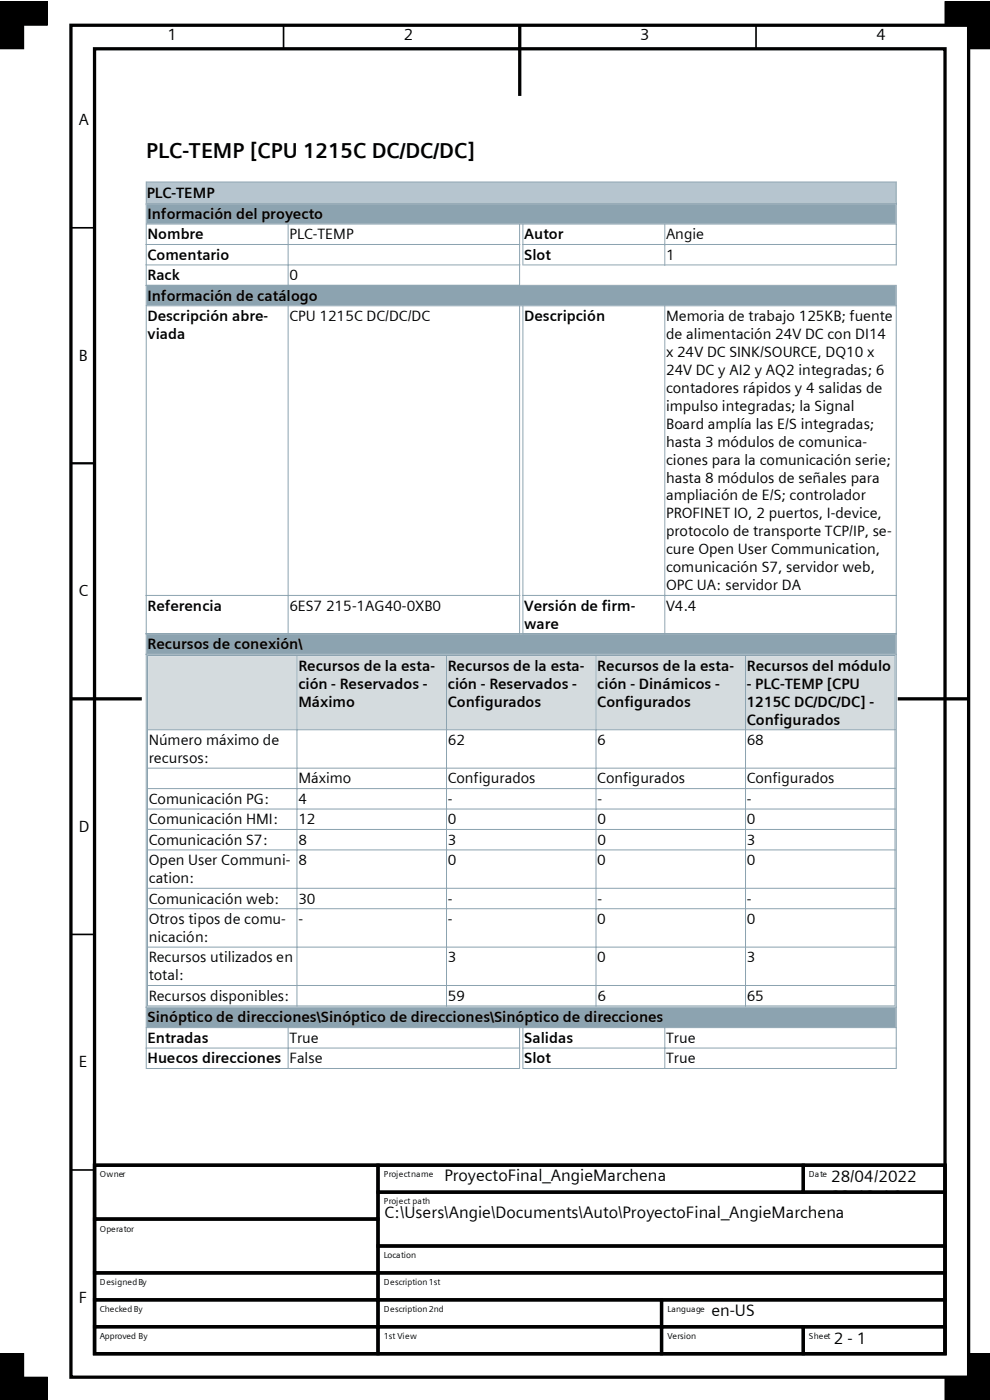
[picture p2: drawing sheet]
<svg xmlns="http://www.w3.org/2000/svg" width="210mm" height="297mm" viewBox="0 0 210 297" stroke-linecap="round" stroke-linejoin="round" font-family="sans-serif">
<defs><g id="words">
<text font-size="4.6" x="31" y="33.5">PLC-TEMP [CPU 1215C DC/DC/DC]</text>
<g font-size="3.5">
<text x="94.3" y="250.5">ProyectoFinal_AngieMarchena</text>
<text x="176.3" y="250.8">28/04/2022</text>
<text x="176.3" y="255">23:13:16</text>
<text x="81.5" y="258.4">C:\Users\Angie\Documents\Auto\ProyectoFinal_AngieMarchena</text>
<text x="150.9" y="279.1">en-US</text>
<text x="176.9" y="285.2">2 - 1</text>
</g>
<g font-size="3.4">
<text x="35.6" y="8.6">1</text>
<text x="85.7" y="8.6">2</text>
<text x="135.8" y="8.6">3</text>
<text x="185.9" y="8.6">4</text>
<text x="16.7" y="26.5">A</text>
<text x="16.7" y="76.5">B</text>
<text x="16.7" y="126.5">C</text>
<text x="16.7" y="176.4">D</text>
<text x="16.7" y="226.4">E</text>
<text x="16.7" y="276.4">F</text>
</g>
<g font-size="3.2">
<text x="31.1" y="41.9">PLC-TEMP</text>
<text x="31.3" y="46.4">Información del proyecto</text>
<text x="31.3" y="50.8">Nombre</text>
<text x="61.4" y="50.8">PLC-TEMP</text>
<text x="111.2" y="50.8">Autor</text>
<text x="141.3" y="50.8">Angie</text>
<text x="31.3" y="55.1">Comentario</text>
<text x="31.3" y="59.4">Rack</text>
<text x="61.4" y="59.4">0</text>
<text x="111.2" y="55.1">Slot</text>
<text x="141.3" y="55.1">1</text>
<text x="31.3" y="63.8">Información de catálogo</text>
<text x="31.3" y="68.1">Descripción abre‐</text>
<text x="31.3" y="71.9">viada</text>
<text x="61.4" y="68.1">CPU 1215C DC/DC/DC</text>
<text x="111.2" y="68.1">Descripción</text>
<text x="141.3" y="68.1">Memoria de trabajo 125KB; fuente</text>
<text x="141.3" y="71.9">de alimentación 24V DC con DI14</text>
<text x="141.3" y="75.7">x 24V DC SINK/SOURCE, DQ10 x</text>
<text x="141.3" y="79.5">24V DC y AI2 y AQ2 integradas; 6</text>
<text x="141.3" y="83.4">contadores rápidos y 4 salidas de</text>
<text x="141.3" y="87.2">impulso integradas; la Signal</text>
<text x="141.3" y="91">Board amplía las E/S integradas;</text>
<text x="141.3" y="94.8">hasta 3 módulos de comunica‐</text>
<text x="141.3" y="98.6">ciones para la comunicación serie;</text>
<text x="141.3" y="102.4">hasta 8 módulos de señales para</text>
<text x="141.3" y="106.2">ampliación de E/S; controlador</text>
<text x="141.3" y="110">PROFINET IO, 2 puertos, I-device,</text>
<text x="141.3" y="113.8">protocolo de transporte TCP/IP, se‐</text>
<text x="141.3" y="117.6">cure Open User Communication,</text>
<text x="141.3" y="121.4">comunicación S7, servidor web,</text>
<text x="141.3" y="125.2">OPC UA: servidor DA</text>
<text x="31.3" y="129.6">Referencia</text>
<text x="61.4" y="129.6">6ES7 215-1AG40-0XB0</text>
<text x="111.2" y="129.6">Versión de firm‐</text>
<text x="141.3" y="129.6">V4.4</text>
<text x="31.3" y="137.7">Recursos de conexión\</text>
<text x="111.2" y="133.4">ware</text>
<text x="63.3" y="142.3">Recursos de la esta‐</text>
<text x="95" y="142.3">Recursos de la esta‐</text>
<text x="126.7" y="142.3">Recursos de la esta‐</text>
<text x="158.4" y="142.3">Recursos del módulo</text>
<text x="63.3" y="146.1">ción - Reservados -</text>
<text x="63.3" y="149.9">Máximo</text>
<text x="95" y="146.1">ción - Reservados -</text>
<text x="95" y="149.9">Configurados</text>
<text x="126.7" y="146.1">ción - Dinámicos -</text>
<text x="126.7" y="149.9">Configurados</text>
<text x="158.4" y="146.1">- PLC-TEMP [CPU</text>
<text x="158.4" y="149.9">1215C DC/DC/DC] -</text>
<text x="158.4" y="153.7">Configurados</text>
<text x="31.5" y="158.1">Número máximo de</text>
<text x="31.5" y="161.9">recursos:</text>
<text x="95" y="158.1">62</text>
<text x="126.7" y="158.1">6</text>
<text x="158.4" y="158.1">68</text>
<text x="63.3" y="166.2">Máximo</text>
<text x="95" y="166.2">Configurados</text>
<text x="126.7" y="166.2">Configurados</text>
<text x="158.4" y="166.2">Configurados</text>
<text x="31.5" y="170.6">Comunicación PG:</text>
<text x="63.3" y="170.6">4</text>
<text x="95" y="170.6">-</text>
<text x="126.7" y="170.6">-</text>
<text x="158.4" y="170.6">-</text>
<text x="31.5" y="174.9">Comunicación HMI:</text>
<text x="31.5" y="179.2">Comunicación S7:</text>
<text x="63.3" y="174.9">12</text>
<text x="63.3" y="179.2">8</text>
<text x="95" y="174.9">0</text>
<text x="95" y="179.2">3</text>
<text x="126.7" y="174.9">0</text>
<text x="126.7" y="179.2">0</text>
<text x="158.4" y="174.9">0</text>
<text x="158.4" y="179.2">3</text>
<text x="31.5" y="183.6">Open User Communi‐</text>
<text x="63.3" y="183.6">8</text>
<text x="95" y="183.6">0</text>
<text x="126.7" y="183.6">0</text>
<text x="158.4" y="183.6">0</text>
<text x="31.5" y="187.4">cation:</text>
<text x="31.5" y="191.7">Comunicación web:</text>
<text x="63.3" y="191.7">30</text>
<text x="95" y="191.7">-</text>
<text x="126.7" y="191.7">-</text>
<text x="158.4" y="191.7">-</text>
<text x="31.5" y="196">Otros tipos de comu‐</text>
<text x="63.3" y="196">-</text>
<text x="95" y="196">-</text>
<text x="126.7" y="196">0</text>
<text x="158.4" y="196">0</text>
<text x="31.5" y="199.9">nicación:</text>
<text x="31.5" y="204.2">Recursos utilizados en</text>
<text x="31.5" y="208">total:</text>
<text x="95" y="204.2">3</text>
<text x="126.7" y="204.2">0</text>
<text x="158.4" y="204.2">3</text>
<text x="31.5" y="212.3">Recursos disponibles:</text>
<text x="95" y="212.3">59</text>
<text x="126.7" y="212.3">6</text>
<text x="158.4" y="212.3">65</text>
<text x="31.3" y="216.9">Sinóptico de direcciones\Sinóptico de direcciones\Sinóptico de direcciones</text>
<text x="31.3" y="221.2">Entradas</text>
<text x="61.4" y="221.2">True</text>
<text x="111.2" y="221.2">Salidas</text>
<text x="141.3" y="221.2">True</text>
<text x="31.3" y="225.6">Huecos direcciones</text>
<text x="61.4" y="225.6">False</text>
<text x="111.2" y="225.6">Slot</text>
<text x="141.3" y="225.6">True</text>
</g>
<g font-size="1.8">
<text x="21.2" y="249.7">Owner</text>
<text x="81.4" y="249.7">Project name</text>
<text x="171.6" y="249.7">Date</text>
<text x="81.4" y="255.5">Project path</text>
<text x="21.2" y="261.3">Operator</text>
<text x="81.4" y="266.9">Location</text>
<text x="21.2" y="272.7">Designed By</text>
<text x="81.4" y="272.7">Description 1st</text>
<text x="21.2" y="278.3">Checked By</text>
<text x="81.4" y="278.3">Description 2nd</text>
<text x="141.6" y="278.3">Language</text>
<text x="21.2" y="284.1">Approved By</text>
<text x="81.4" y="284.1">1st View</text>
<text x="141.6" y="284.1">Version</text>
<text x="171.6" y="284.1">Sheet</text>
</g>
</g></defs>
<path d="M60.2 5.4v5M160.4 5.4v5M15 48.3h5.1M15 98.3h5.1M15 198.2h5.1M15 248.2h5.1" fill="none" stroke="#000" stroke-width=".35"/>
<g fill="none" stroke="#000" stroke-width=".7" stroke-linecap="butt">
<path d="M15 5.4h190.5v286.8h-190.5zM20.1 10.4h180.4v276.8h-180.4zM110.3 5.4v14.9M15 148.3h15.1M190.4 148.3h15.1M20.1 247.2h60.1v11.4h-60.1zM20.1 258.6h60.1v11.4h-60.1zM20.1 247.2h180.4v40h-180.4zM80.2 247.2h90.2v5.7h-90.2zM80.2 252.9h120.3v11.4h-120.3zM170.4 247.2h30.1v5.7h-30.1zM20.1 270h60.1v5.8h-60.1z"/>
<path d="M20.1 275.8h60.1v5.7h-60.1zM80.2 264.3h120.3v5.7h-120.3zM80.2 270h120.3v5.8h-120.3zM80.2 275.8h60.1v5.7h-60.1zM140.3 275.8h60.2v5.7h-60.2zM20.1 281.5h60.1v5.7h-60.1zM80.2 281.5h60.1v5.7h-60.1zM140.3 281.5h30.1v5.7h-30.1zM170.4 281.5h30.1v5.7h-30.1z"/>
</g>
<path d="M0 .4h10v5h-10zM0 .4h5v10h-5zM200.5 .4h5v5h-5zM205.5 .4v10h4.6M205.5 .4h.1M205.5 .4h4.6M5 296.9v-9.7h-5v9.7v-4.7h10v4.7M210.1 292.2h-9.6v4.7M210.1 287.2h-4.6v9.7" fill="none" stroke="#000" stroke-width=".21"/>
<g fill="#000">
<path d="M0 .4h10v5h-10z" fill-rule="evenodd"/>
<path d="M0 .4h5v10h-5z" fill-rule="evenodd"/>
<path d="M200.5 .4h5v5h-5z" fill-rule="evenodd"/>
<path d="M205.5 .4h4.6v10h-4.6z" fill-rule="evenodd"/>
<path d="M0 292.2h10v4.7h-10z" fill-rule="evenodd"/>
<path d="M0 287.2h5v9.7h-5z" fill-rule="evenodd"/>
<path d="M200.5 292.2h9.6v4.7h-9.6z" fill-rule="evenodd"/>
<path d="M205.5 287.2h4.6v9.7h-4.6z" fill-rule="evenodd"/>
</g>
<path d="M31.1 38.7h158.9v4.2h-158.9z" fill="#b6c5cf"/>
<path d="M30.9 38.6h159.3M31 38.5v5M190.1 38.5v5" fill="none" stroke="#8ca3b0" stroke-width=".21"/>
<path d="M30.9 43.2h159.3" fill="none" stroke="#8ca3b0" stroke-width=".53"/>
<path d="M31 43.2h159.1v183.5h-159.1z" fill="#fff"/>
<path d="M31.1 43.3h158.9v4.2h-158.9zM31.1 60.7h158.9v4.1h-158.9zM31.1 134.6h158.9v4.1h-158.9zM31.1 213.8h158.9v4.1h-158.9z" fill-rule="evenodd" fill="#8ca3b0"/>
<path d="M31.3 139.1h158.6v74.3h-158.6z" fill="#fff"/>
<path d="M31.4 139.2h31.5v15.5h-31.5zM63.1 139.2h31.5v15.5h-31.5zM94.8 139.2h31.5v15.5h-31.5zM126.5 139.2h31.6v15.5h-31.6zM158.2 139.2h31.6v15.5h-31.6z" fill-rule="evenodd" fill="#d4dbde"/>
<g fill="none" stroke="#8ca3b0" stroke-width=".21">
<path d="M30.9 43.2h159.3M30.9 47.5h159.3M30.9 51.9h79.4M30.9 56.2h79.4M31 43.1v183.7M61.1 47.5v13.1M110.2 47.5v13.1M110.8 51.9h79.4M110.8 56.2h79.4M110.9 47.5v8.8M141 47.5v8.8M190.1 43.1v13.2"/>
<path d="M30.9 60.5h159.3M30.9 64.9h159.3M61.1 64.9v69.7M110.2 64.9v69.7M110.9 64.9v69.7M141 64.9v69.7M190.1 60.4v166.4M30.9 126.3h79.4M30.9 134.5h159.3M30.9 138.8h159.3M31.2 139.1h158.8M31.3 139v74.5"/>
<path d="M63 139v74.5M94.7 139v74.5M110.8 126.3h79.4M126.4 139v74.5M158.2 139v74.5M189.9 139v74.5M31.2 154.8h158.8M31.2 163h158.8M31.2 167.3h158.8M31.2 171.6h158.8M31.2 176h158.8M31.2 180.3h158.8"/>
<path d="M31.2 188.5h158.8M31.2 192.8h158.8M30.9 213.7h159.3M30.9 218h159.3M31.2 200.9h158.8M31.2 209.1h158.8M31.2 213.4h158.8M61.1 218v8.8M110.2 218v8.8M110.9 218v8.8M141 218v8.8M30.9 222.3h79.4"/>
<path d="M30.9 226.7h79.4M110.8 222.3h79.4M110.8 226.7h79.4"/>
</g>
<use href="#words"/>
</svg>
